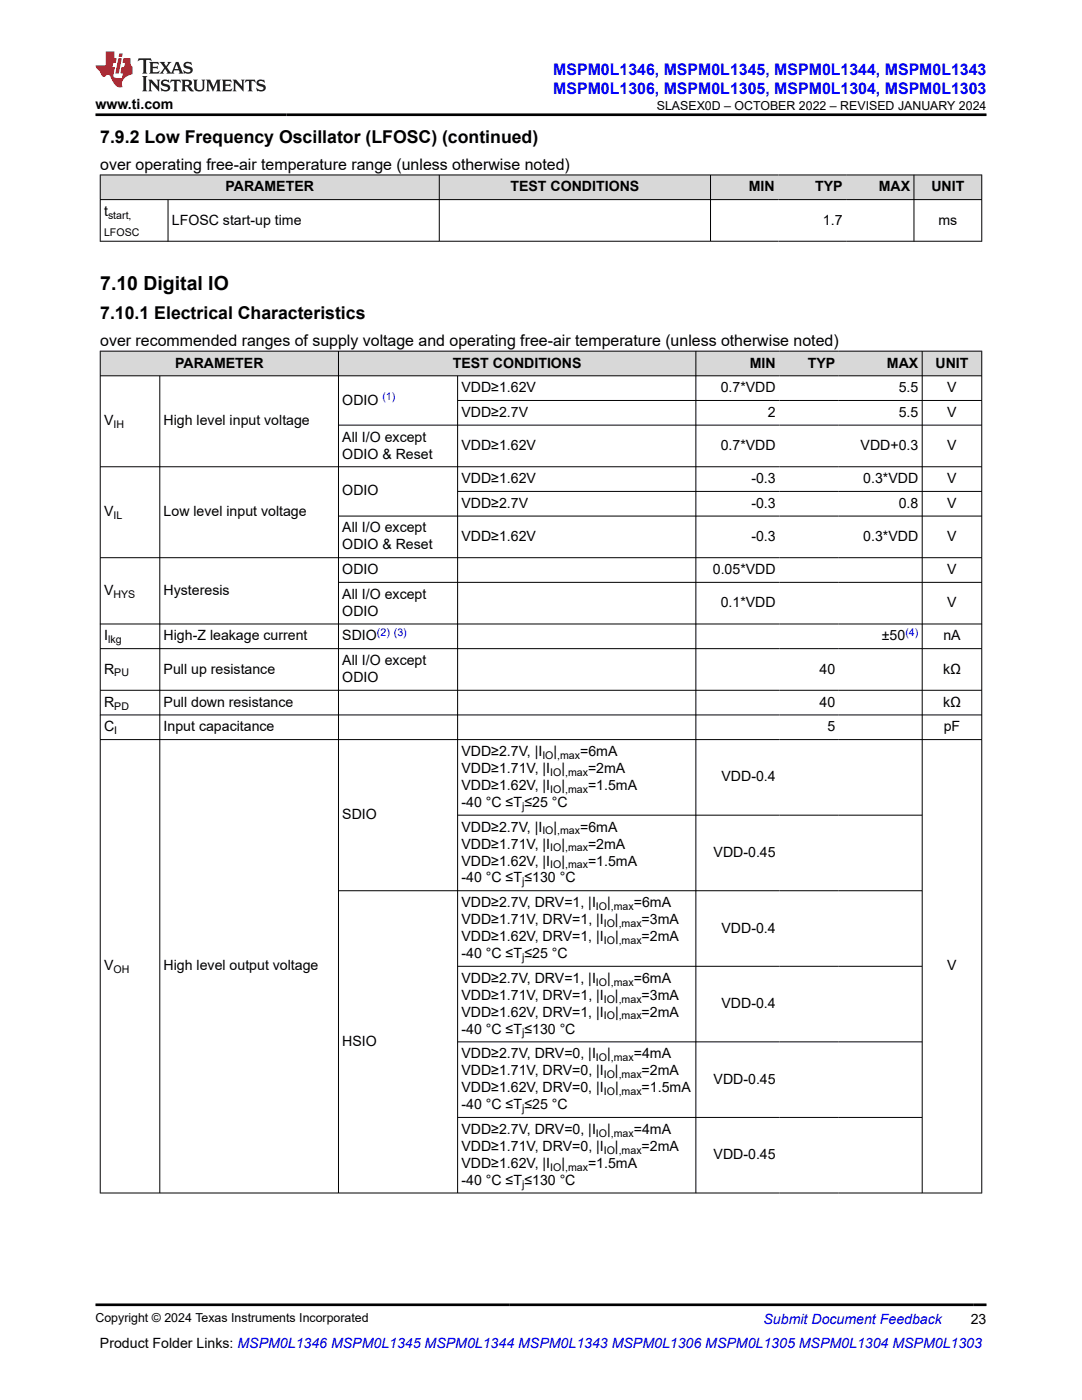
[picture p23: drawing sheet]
<svg xmlns="http://www.w3.org/2000/svg" width="216mm" height="279mm" viewBox="0 0 216 279" stroke-linecap="round" stroke-linejoin="round" font-family="sans-serif">
<defs><g id="words">
<text font-size="3.9" x="20" y="57.9">7.10 Digital IO</text>
<g font-size="3.5">
<text x="20" y="28.5">7.9.2 Low Frequency Oscillator (LFOSC) (continued)</text>
<text x="20" y="63.7">7.10.1 Electrical Characteristics</text>
</g>
<g font-size="3.2" fill="#00f">
<text x="110.4" y="14.9">MSPM0L1346, MSPM0L1345, MSPM0L1344, MSPM0L1343</text>
<text x="110.4" y="18.7">MSPM0L1306, MSPM0L1305, MSPM0L1304, MSPM0L1303</text>
</g>
<g font-size="3.2">
<text x="20" y="33.9">over operating free-air temperature range (unless otherwise noted)</text>
<text x="20" y="69">over recommended ranges of supply voltage and operating free-air temperature (unless otherwise noted)</text>
</g>
<g font-size="2.8">
<text x="19" y="21.8">www.ti.com</text>
<text x="45" y="38.2">PARAMETER</text>
<text x="101.9" y="38.2">TEST CONDITIONS</text>
<text x="149.4" y="38.2">MIN</text>
<text x="162.6" y="38.2">TYP</text>
<text x="175.3" y="38.2">MAX</text>
<text x="185.8" y="38.2">UNIT</text>
<text x="20.8" y="43.1">t</text>
<text x="34.3" y="44.8">LFOSC start-up time</text>
<text x="164.2" y="44.8">1.7</text>
<text x="187.3" y="44.8">ms</text>
<text x="34.9" y="73.4">PARAMETER</text>
<text x="90.3" y="73.4">TEST CONDITIONS</text>
<text x="149.6" y="73.4">MIN</text>
<text x="161.2" y="73.4">TYP</text>
<text x="177" y="73.4">MAX</text>
<text x="186.7" y="73.4">UNIT</text>
<text x="68.3" y="80.7">ODIO</text>
<text x="92.1" y="78.3">VDD≥1.62V</text>
<text x="92.1" y="83.2">VDD≥2.7V</text>
<text x="143.8" y="78.3">0.7*VDD</text>
<text x="153.2" y="83.2">2</text>
<text x="179.3" y="78.3">5.5</text>
<text x="179.3" y="83.2">5.5</text>
<text x="189" y="78.3">V</text>
<text x="189" y="83.2">V</text>
<text x="20.8" y="84.9">V</text>
<text x="32.7" y="84.9">High level input voltage</text>
<text x="68.3" y="88.1">All I/O except</text>
<text x="92.1" y="89.8">VDD≥1.62V</text>
<text x="143.8" y="89.8">0.7*VDD</text>
<text x="171.7" y="89.8">VDD+0.3</text>
<text x="189" y="89.8">V</text>
<text x="68.3" y="91.5">ODIO &amp; Reset</text>
<text x="68.3" y="98.9">ODIO</text>
<text x="92.1" y="96.4">VDD≥1.62V</text>
<text x="92.1" y="101.3">VDD≥2.7V</text>
<text x="149.9" y="96.4">-0.3</text>
<text x="149.9" y="101.3">-0.3</text>
<text x="172.3" y="96.4">0.3*VDD</text>
<text x="179.3" y="101.3">0.8</text>
<text x="189" y="96.4">V</text>
<text x="189" y="101.3">V</text>
<text x="20.8" y="103">V</text>
<text x="32.7" y="103">Low level input voltage</text>
<text x="68.3" y="106.3">All I/O except</text>
<text x="92.1" y="108">VDD≥1.62V</text>
<text x="149.9" y="108">-0.3</text>
<text x="172.3" y="108">0.3*VDD</text>
<text x="189" y="108">V</text>
<text x="68.3" y="109.7">ODIO &amp; Reset</text>
<text x="20.8" y="118.7">V</text>
<text x="32.7" y="118.7">Hysteresis</text>
<text x="68.3" y="114.6">ODIO</text>
<text x="68.3" y="119.5">All I/O except</text>
<text x="142.2" y="114.6">0.05*VDD</text>
<text x="189" y="114.6">V</text>
<text x="68.3" y="122.9">ODIO</text>
<text x="143.8" y="121.2">0.1*VDD</text>
<text x="189" y="121.2">V</text>
<text x="20.8" y="127.8">I</text>
<text x="32.7" y="127.8">High-Z leakage current</text>
<text x="68.3" y="127.8">SDIO</text>
<text x="176" y="127.8">±50</text>
<text x="188.2" y="127.8">nA</text>
<text x="20.8" y="134.4">R</text>
<text x="32.7" y="134.4">Pull up resistance</text>
<text x="68.3" y="132.7">All I/O except</text>
<text x="68.3" y="136.1">ODIO</text>
<text x="163.5" y="134.4">40</text>
<text x="188.2" y="134.4">kΩ</text>
<text x="20.8" y="141">R</text>
<text x="32.7" y="141">Pull down resistance</text>
<text x="163.5" y="141">40</text>
<text x="188.2" y="141">kΩ</text>
<text x="20.8" y="146">C</text>
<text x="32.7" y="146">Input capacitance</text>
<text x="165.1" y="146">5</text>
<text x="188.3" y="146">pF</text>
<text x="92.1" y="150.9">VDD≥2.7V, |I</text>
<text x="92.1" y="154.3">VDD≥1.71V, |I</text>
<text x="110.5" y="150.9">|</text>
<text x="112" y="154.3">|</text>
<text x="115.8" y="150.9">=6mA</text>
<text x="117.3" y="154.3">=2mA</text>
<text x="144" y="156">VDD-0.4</text>
<text x="92.1" y="157.6">VDD≥1.62V, |I</text>
<text x="92.1" y="161">-40 °C ≤T≤25 °C</text>
<text x="112" y="157.6">|</text>
<text x="117.3" y="157.6">=1.5mA</text>
<text x="68.3" y="163.5">SDIO</text>
<text x="92.1" y="166">VDD≥2.7V, |I</text>
<text x="110.5" y="166">|</text>
<text x="115.8" y="166">=6mA</text>
<text x="92.1" y="172.7">VDD≥1.62V, |I</text>
<text x="92.1" y="169.3">VDD≥1.71V, |I</text>
<text x="112" y="169.3">|</text>
<text x="112" y="172.7">|</text>
<text x="117.3" y="169.3">=2mA</text>
<text x="117.3" y="172.7">=1.5mA</text>
<text x="142.4" y="171">VDD-0.45</text>
<text x="92.1" y="176.1">-40 °C ≤T≤130 °C</text>
<text x="92.1" y="184.4">VDD≥1.71V, DRV=1, |I</text>
<text x="92.1" y="181">VDD≥2.7V, DRV=1, |I</text>
<text x="121.1" y="181">|</text>
<text x="122.7" y="184.4">|</text>
<text x="126.5" y="181">=6mA</text>
<text x="128" y="184.4">=3mA</text>
<text x="92.1" y="191.2">-40 °C ≤T≤25 °C</text>
<text x="92.1" y="187.8">VDD≥1.62V, DRV=1, |I</text>
<text x="122.7" y="187.8">|</text>
<text x="128" y="187.8">=2mA</text>
<text x="144" y="186.1">VDD-0.4</text>
<text x="20.8" y="193.7">V</text>
<text x="32.7" y="193.7">High level output voltage</text>
<text x="92.1" y="196.1">VDD≥2.7V, DRV=1, |I</text>
<text x="121.1" y="196.1">|</text>
<text x="126.5" y="196.1">=6mA</text>
<text x="189" y="193.7">V</text>
<text x="92.1" y="199.5">VDD≥1.71V, DRV=1, |I</text>
<text x="92.1" y="202.9">VDD≥1.62V, DRV=1, |I</text>
<text x="122.7" y="199.5">|</text>
<text x="122.7" y="202.9">|</text>
<text x="128" y="202.9">=2mA</text>
<text x="128" y="199.5">=3mA</text>
<text x="144" y="201.2">VDD-0.4</text>
<text x="68.3" y="208.7">HSIO</text>
<text x="92.1" y="206.3">-40 °C ≤T≤130 °C</text>
<text x="92.1" y="214.6">VDD≥1.71V, DRV=0, |I</text>
<text x="92.1" y="211.2">VDD≥2.7V, DRV=0, |I</text>
<text x="121.1" y="211.2">|</text>
<text x="122.7" y="214.6">|</text>
<text x="126.5" y="211.2">=4mA</text>
<text x="128" y="214.6">=2mA</text>
<text x="92.1" y="221.4">-40 °C ≤T≤25 °C</text>
<text x="92.1" y="218">VDD≥1.62V, DRV=0, |I</text>
<text x="122.7" y="218">|</text>
<text x="128" y="218">=1.5mA</text>
<text x="142.4" y="216.3">VDD-0.45</text>
<text x="92.1" y="226.3">VDD≥2.7V, DRV=0, |I</text>
<text x="121.1" y="226.3">|</text>
<text x="126.5" y="226.3">=4mA</text>
<text x="92.1" y="229.7">VDD≥1.71V, DRV=0, |I</text>
<text x="92.1" y="233.1">VDD≥1.62V, |I</text>
<text x="112" y="233.1">|</text>
<text x="117.3" y="233.1">=1.5mA</text>
<text x="122.7" y="229.7">|</text>
<text x="128" y="229.7">=2mA</text>
<text x="142.4" y="231.4">VDD-0.45</text>
<text x="92.1" y="236.4">-40 °C ≤T≤130 °C</text>
<text x="19.9" y="269">Product Folder Links: MSPM0L1346 MSPM0L1345 MSPM0L1344 MSPM0L1343 MSPM0L1306 MSPM0L1305 MSPM0L1304 MSPM0L1303</text>
<text x="193.7" y="264.2">23</text>
</g>
<text font-size="2.8" fill="#00f" x="152.4" y="264.2">Submit Document Feedback</text>
<g font-size="2.5">
<text x="131.1" y="21.9">SLASEX0D – OCTOBER 2022 – REVISED JANUARY 2024</text>
<text x="19" y="263.9">Copyright © 2024 Texas Instruments Incorporated</text>
</g>
<g font-size="2.1">
<text x="20.8" y="47.1">LFOSC</text>
<text x="21.6" y="43.7">start,</text>
<text x="22.6" y="85.5">IH</text>
<text x="22.6" y="103.6">IL</text>
<text x="22.6" y="119.3">HYS</text>
<text x="21.6" y="128.4">lkg</text>
<text x="22.8" y="135">PU</text>
<text x="22.8" y="141.6">PD</text>
<text x="22.8" y="146.5">I</text>
<text x="108.2" y="151.4">IO ,max</text>
<text x="109.8" y="154.8">IO ,max</text>
<text x="104.2" y="161.6">j</text>
<text x="109.8" y="158.2">IO ,max</text>
<text x="108.2" y="166.5">IO ,max</text>
<text x="109.8" y="173.3">IO ,max</text>
<text x="109.8" y="169.9">IO ,max</text>
<text x="104.2" y="176.7">j</text>
<text x="118.9" y="181.6">IO ,max</text>
<text x="120.5" y="185">IO ,max</text>
<text x="104.2" y="191.8">j</text>
<text x="120.5" y="188.4">IO ,max</text>
<text x="22.6" y="194.2">OH</text>
<text x="118.9" y="196.7">IO ,max</text>
<text x="120.5" y="200.1">IO ,max</text>
<text x="120.5" y="203.5">IO ,max</text>
<text x="104.2" y="206.8">j</text>
<text x="118.9" y="211.8">IO ,max</text>
<text x="120.5" y="215.2">IO ,max</text>
<text x="104.2" y="221.9">j</text>
<text x="120.5" y="218.5">IO ,max</text>
<text x="118.9" y="226.8">IO ,max</text>
<text x="109.8" y="233.6">IO ,max</text>
<text x="120.5" y="230.2">IO ,max</text>
<text x="104.2" y="237">j</text>
</g>
<g font-size="2.1" fill="#00f">
<text x="76.3" y="79.8">(1)</text>
<text x="75.2" y="126.9">(2) (3)</text>
<text x="180.7" y="126.9">(4)</text>
</g>
</g></defs>
<g fill="#d8d8d8">
<path d="M20 34.9h175.9v4.9h-175.9z" fill-rule="evenodd"/>
<path d="M20.1 35h67.5v4.8h-67.5z" fill-rule="evenodd"/>
<path d="M87.7 35h54v4.8h-54z" fill-rule="evenodd"/>
<path d="M141.8 35h13.5v4.8h-13.5z" fill-rule="evenodd"/>
<path d="M155.3 35h13.5v4.8h-13.5z" fill-rule="evenodd"/>
<path d="M168.8 35h13.5v4.8h-13.5z" fill-rule="evenodd"/>
<path d="M182.4 35h13.4v4.8h-13.4z" fill-rule="evenodd"/>
</g>
<path d="M19.9 34.9h176.1M19.9 39.8h176.1M20 34.9v13.3M33.5 39.8v8.4M87.7 34.9v13.3M141.8 34.9v13.3M182.4 34.9v13.3M195.9 34.9v13.3M19.9 48.1h176.1" fill="none" stroke="#000" stroke-width=".2"/>
<g fill="#d8d8d8">
<path d="M20 70.1h175.9v4.9h-175.9z" fill-rule="evenodd"/>
<path d="M20.1 70.1h47.4v4.8h-47.4z" fill-rule="evenodd"/>
<path d="M67.6 70.1h71.2v4.8h-71.2z" fill-rule="evenodd"/>
<path d="M138.9 70.1h16.6v4.8h-16.6z" fill-rule="evenodd"/>
<path d="M155.5 70.1h11.9v4.8h-11.9z" fill-rule="evenodd"/>
<path d="M167.4 70.1h16.6v4.8h-16.6z" fill-rule="evenodd"/>
<path d="M184.1 70.1h11.7v4.8h-11.7z" fill-rule="evenodd"/>
</g>
<g fill="none" stroke="#000" stroke-width=".2">
<path d="M19.9 70.1h176.1M19.9 75h176.1M20 70v168.2M31.9 75v163.2M67.5 70v168.2M91.3 75v163.2M91.3 79.9h104.7M138.9 70v168.2M184 70v168.2M195.9 70v168.2M19.9 93.2h176.1M67.5 84.8h128.5"/>
<path d="M91.3 98.1h104.7M67.5 103h128.5M67.5 116.2h128.5M196 111.3h-176.1M19.9 129.5h176.1M19.9 137.8h176.1M196 124.5h-176.1M19.9 142.7h176.1M19.9 147.6h176.1M67.5 177.8h116.6M91.3 162.7h92.8M91.3 192.8h92.8"/>
<path d="M91.3 207.9h92.8M19.9 238.1h176.1M91.3 223h92.8"/>
</g>
<path d="M27.7 11.6l-.2 .6 .5-.2h.6v.1v2.2l-.2 .4h1l-.2-.4v-2.2v-.1h.5l.5 .2-.1-.6zM29.8 12.4l.2 .3v1.6l-.2 .4h1.9l.1-.6a1.08 1.08 0 0 1-1.3 .2v-.7h.6l.4 .2v-.7l-.4 .2h-.6v-.5l.2-.2a1 1 0 0 1 1 .3l-.1-.5zM31.8 12.4l1 1.1-1 1.2h.9l-.2-.2 .4-.8 .5 .8-.2 .2h1.6l-.2-.2 .1-.5h1l.1 .5-.1 .2h.9l-.2-.4-.8-1.9h-.5l-1 2.1-.8-1.1 .9-1h-.8l.2 .2-.5 .6-.3-.6 .1-.2zM35.2 12.8l.4 1h-.8zM36.8 12.5a.65 .65 0 0 0-.2 .7 .65 .65 0 0 0 .6 .5l.7 .1 .1 .3a.79 .79 0 0 1-.7 .4 .79 .79 0 0 1-.7-.5l.1 .7 .2-.1a.93 .93 0 0 0 1.1 0 .93 .93 0 0 0 .4-.9 1.46 1.46 0 0 0-1.2-.6l-.1-.3a1.09 1.09 0 0 1 1.2 .2l-.2-.6-.1 .1-.6-.2zM28.4 15.2l.2 .4v2.2l-.2 .4h1l-.2-.4v-2.2l.2-.4zM29.6 15.9l.2 .4v1.5l-.2 .4h.8l-.3-.4v-1.3l1.7 1.8v-2l.2-.4h-.8l.2 .2 .1 1.1-1.2-1.3zM32.3 16a.65 .65 0 0 0-.2 .8 .65 .65 0 0 0 .7 .4l.6 .2 .1 .2a.79 .79 0 0 1-.7 .4 .79 .79 0 0 1-.7-.5l.1 .7 .2-.1a.93 .93 0 0 0 1.1 .1 .93 .93 0 0 0 .4-1 1.46 1.46 0 0 0-1.2-.5l-.1-.4a1.09 1.09 0 0 1 1.2 .2l-.2-.6-.1 .1-.6-.1zM34.1 15.9l-.1 .6a.63 .63 0 0 1 .7-.3l.1 1.6-.3 .4h1l-.2-.4v-1.6a.66 .66 0 0 1 .8 .3l-.1-.6zM36.2 15.9l.2 .4v1.5l-.2 .4h.9l-.2-.2v-.7h.5l.1 .2a.79 .79 0 0 0 1.2 .6l-1-.9a.61 .61 0 0 0 .6-.6 .61 .61 0 0 0-.5-.7zM36.9 16.2h.2a.47 .47 0 0 1 .5 .1 .47 .47 0 0 1 .1 .5l-.2 .1-.6 .1zM38.5 15.9l.2 .2a2.27 2.27 0 0 0 .4 2 1.04 1.04 0 0 0 1.7-.7v-1.3l.2-.2h-.8l.2 .4v1.1a.6 .6 0 0 1-.6 .6 .6 .6 0 0 1-.6-.6v-1.1l.3-.4zM41.1 15.9l.2 .4v1.5l-.2 .4h.7l-.2-.4v-1.4l.9 1.9 .8-1.9v1.4l-.2 .4h1l-.3-.4v-1.5l.3-.4h-.8l-.7 1.5-.7-1.5zM44.3 15.9l.2 .4v1.5l-.2 .4h1.9l.1-.6a1.09 1.09 0 0 1-1.3 .2v-.7h.6l.4 .2v-.6l-.4 .2h-.6v-.6l.2-.1a1.01 1.01 0 0 1 1 .3l-.1-.6zM46.4 15.9l.3 .4v1.5l-.3 .4h.8l-.2-.4v-1.3l1.6 1.8v-2l.2-.4h-.7l.2 .2v1.1l-1.2-1.3zM49 15.9l-.1 .6a.63 .63 0 0 1 .8-.3v1.6l-.3 .4h1l-.2-.4v-1.6a.66 .66 0 0 1 .8 .3l-.1-.6zM51.4 16a.65 .65 0 0 0-.2 .8 .65 .65 0 0 0 .6 .4l.6 .2 .2 .2a.79 .79 0 0 1-.8 .4 .79 .79 0 0 1-.6-.5l.1 .7 .2-.1a.93 .93 0 0 0 1 .1 .93 .93 0 0 0 .5-1 1.46 1.46 0 0 0-1.3-.5l-.1-.4a1.09 1.09 0 0 1 1.3 .2l-.2-.6-.2 .1-.5-.1z" fill="#231f20"/>
<path d="M21.1 10.3v2.7h-2.1l.1 .4 .9 1a.95 .95 0 0 0 .9 .9 .59 .59 0 0 1 .6-.4 .59 .59 0 0 1 .5 .3l.4 .8a1.59 1.59 0 0 0 2.1 1.4 1.61 1.61 0 0 1 1-2.3l1-.3-.1-1.5a1.59 1.59 0 0 1-.4-1.7h-1.4l-.2 .9h.5l-.1 .9h-.5l-.2 .9v.3l.4 .1-.2 .9h-.6a.73 .73 0 0 1-1.1-.7l.3-1.5h-.5l.2-.9h.5l.2-.9h-.5v-1.3zM23.6 11.6l-.6 3.1h.7l.6-3.1zM23.8 10.7l-.1 .6h.7l.1-.6z" fill="#ed1c24"/>
<path d="M19 22.9h177.8M19 260.4h177.8" fill="none" stroke="#000" stroke-width=".53"/>
<use href="#words"/>
</svg>
